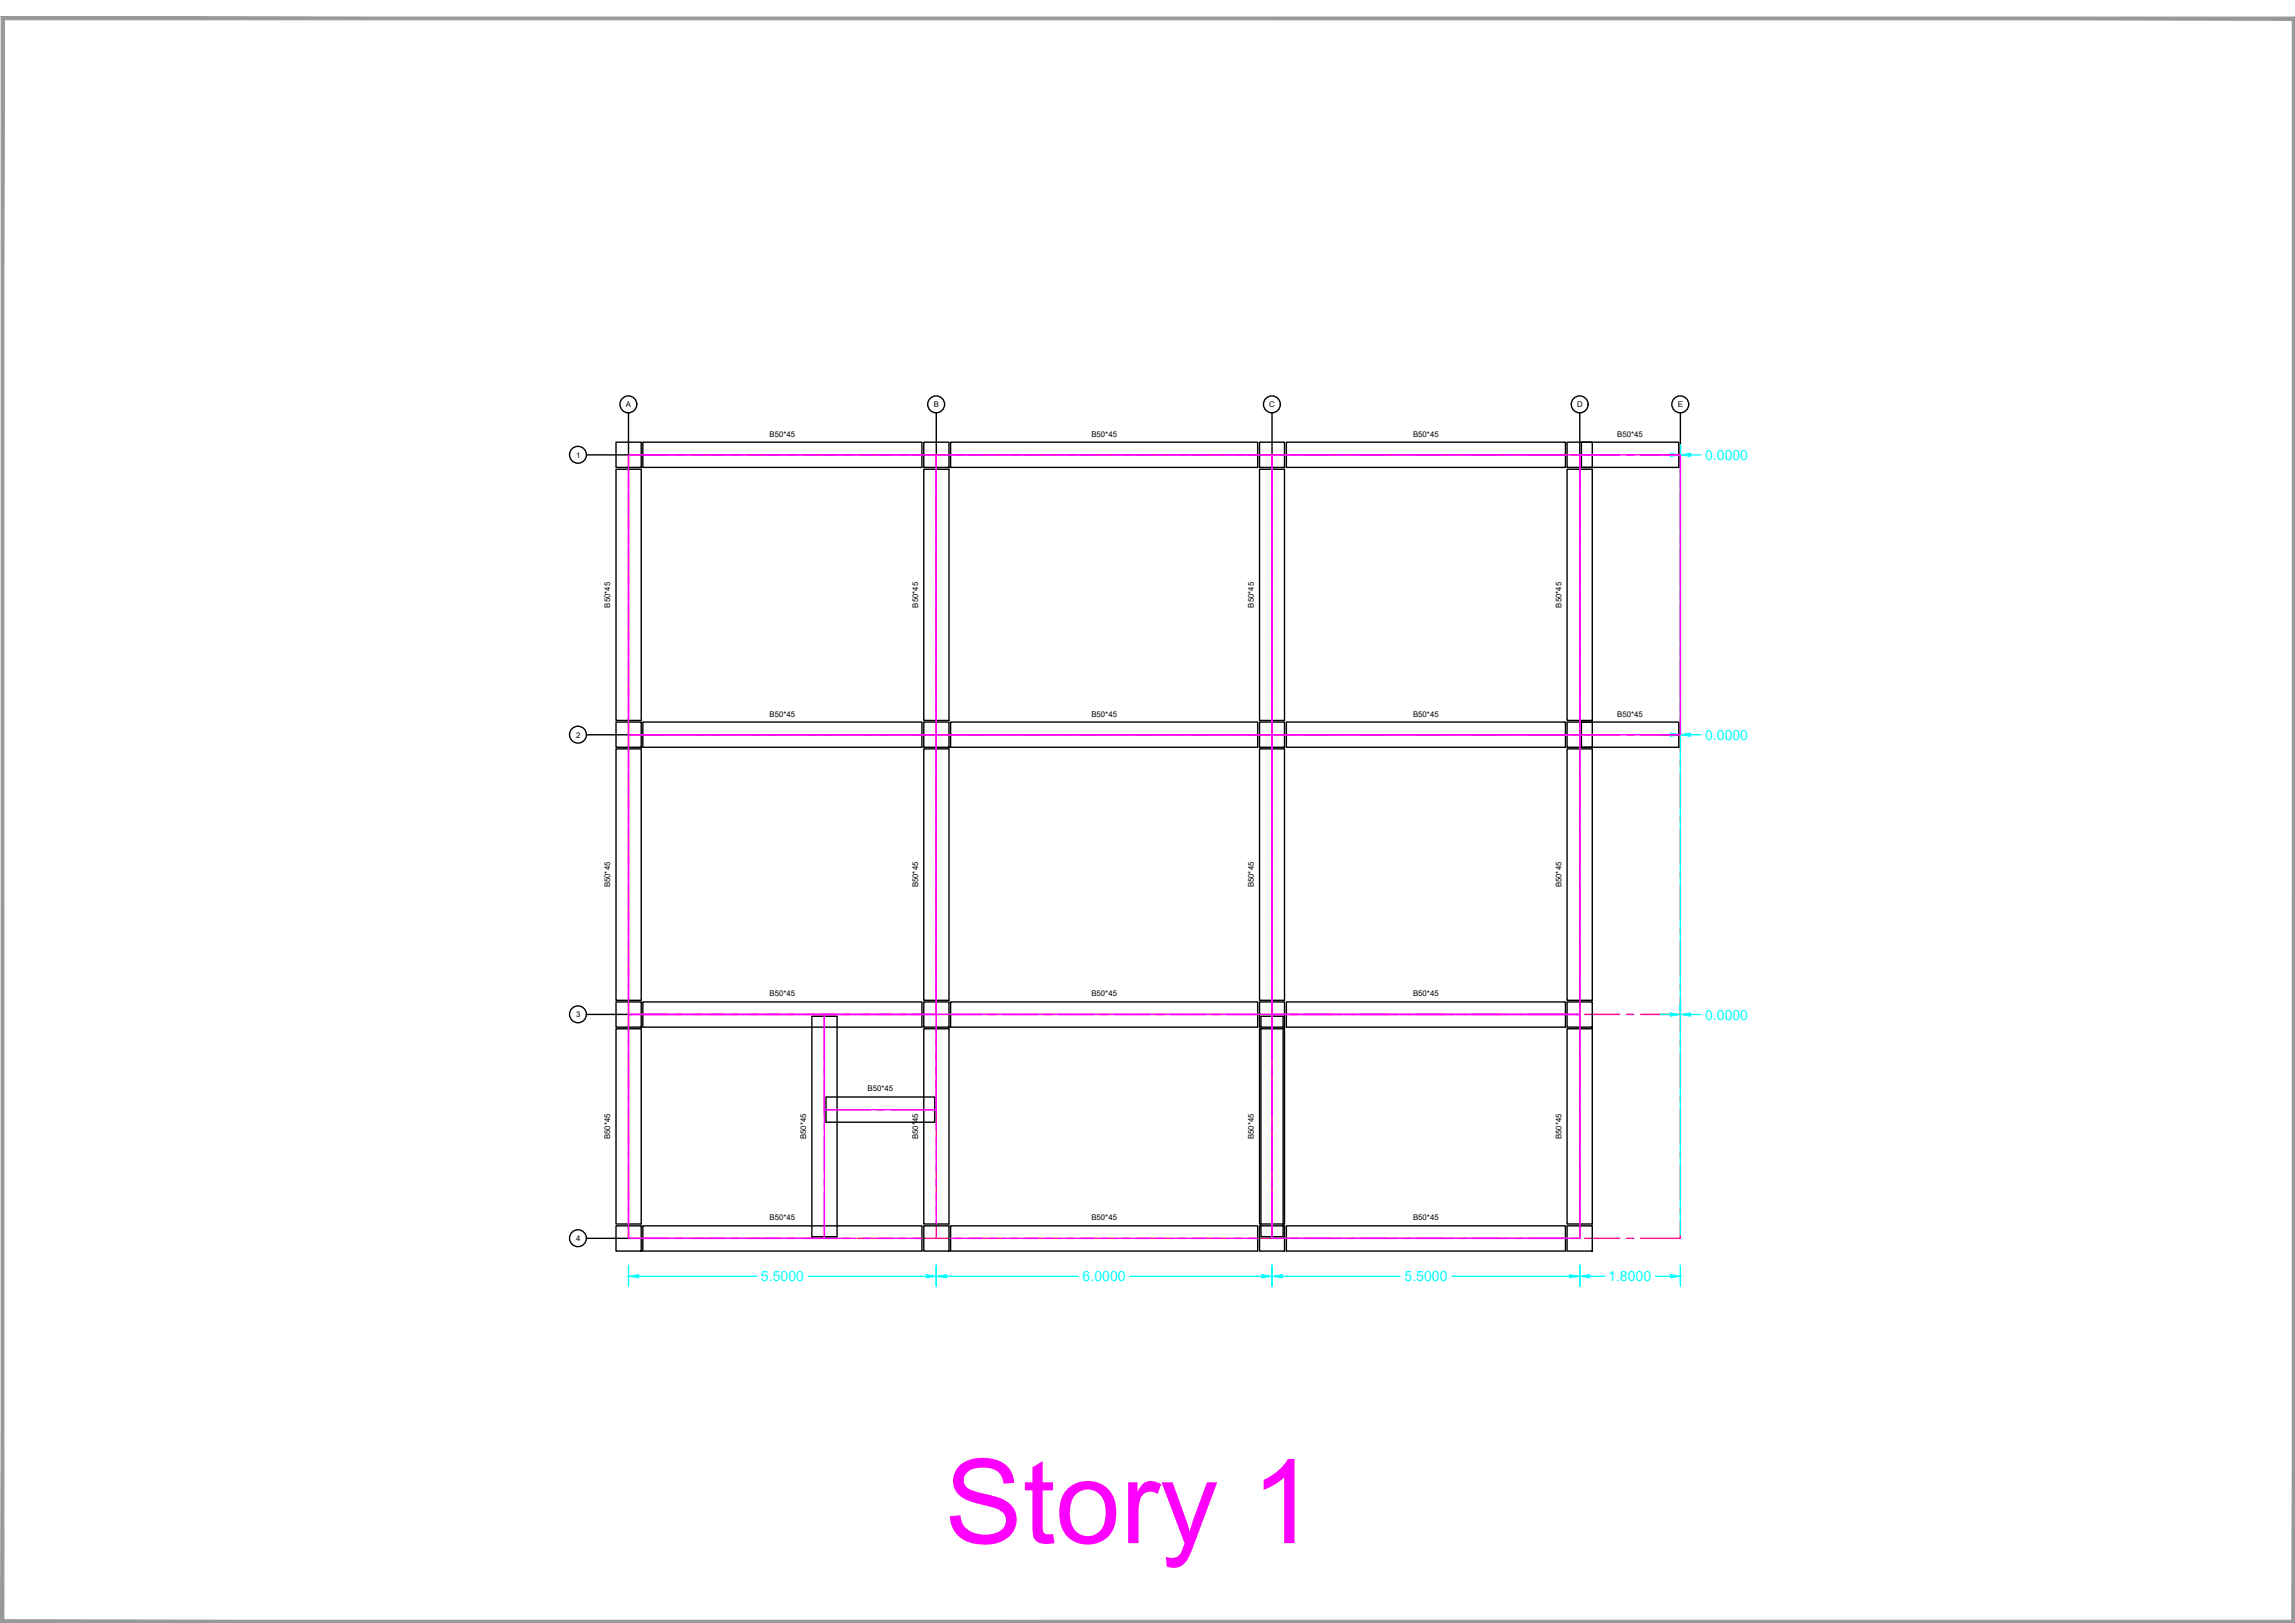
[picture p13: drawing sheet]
<svg xmlns="http://www.w3.org/2000/svg" width="420mm" height="297mm" viewBox="0 0 420 297" stroke-linecap="round" stroke-linejoin="round" font-family="sans-serif">
<defs><g id="words">
<text font-size="21.5" fill="#f0f" x="172.9" y="282.4">Story 1</text>
<g font-size="2.6" fill="#0ff">
<text x="312.2" y="84.1">0.0000</text>
<text x="312.2" y="135.4">0.0000</text>
<text x="312.2" y="186.6">0.0000</text>
<text x="139.3" y="234.5">5.5000</text>
<text x="198.2" y="234.5">6.0000</text>
<text x="257.1" y="234.5">5.5000</text>
<text x="294.4" y="234.5">1.8000</text>
</g>
<g font-size="1.4">
<text x="114.6" y="74.5">A</text>
<text x="170.9" y="74.5">B</text>
<text x="232.4" y="74.5">C</text>
<text x="288.7" y="74.5">D</text>
<text x="307.2" y="74.5">E</text>
<text x="105.5" y="83.8">1</text>
<text x="140.9" y="79.9">B50*45</text>
<text x="199.8" y="79.9">B50*45</text>
<text x="258.7" y="79.9">B50*45</text>
<text x="296.1" y="79.9">B50*45</text>
<text x="111.7" y="111.2" transform="rotate(-90 111.7 111.2)">B50*45</text>
<text x="168.1" y="111.2" transform="rotate(-90 168.1 111.2)">B50*45</text>
<text x="229.5" y="111.2" transform="rotate(-90 229.5 111.2)">B50*45</text>
<text x="285.9" y="111.2" transform="rotate(-90 285.9 111.2)">B50*45</text>
<text x="140.9" y="131.1">B50*45</text>
<text x="199.8" y="131.1">B50*45</text>
<text x="258.7" y="131.1">B50*45</text>
<text x="296.1" y="131.1">B50*45</text>
<text x="105.5" y="135">2</text>
<text x="111.7" y="162.4" transform="rotate(-90 111.7 162.4)">B50*45</text>
<text x="168.1" y="162.4" transform="rotate(-90 168.1 162.4)">B50*45</text>
<text x="229.5" y="162.4" transform="rotate(-90 229.5 162.4)">B50*45</text>
<text x="285.9" y="162.4" transform="rotate(-90 285.9 162.4)">B50*45</text>
<text x="140.9" y="182.4">B50*45</text>
<text x="199.8" y="182.4">B50*45</text>
<text x="258.7" y="182.4">B50*45</text>
<text x="105.5" y="186.2">3</text>
<text x="158.8" y="199.8">B50*45</text>
<text x="111.7" y="208.5" transform="rotate(-90 111.7 208.5)">B50*45</text>
<text x="147.6" y="208.5" transform="rotate(-90 147.6 208.5)">B50*45</text>
<text x="168.1" y="208.5" transform="rotate(-90 168.1 208.5)">B50*45</text>
<text x="229.5" y="208.5" transform="rotate(-90 229.5 208.5)">B50*45</text>
<text x="285.9" y="208.5" transform="rotate(-90 285.9 208.5)">B50*45</text>
<text x="105.5" y="227.1">4</text>
<text x="140.9" y="223.3">B50*45</text>
<text x="199.8" y="223.3">B50*45</text>
<text x="258.7" y="223.3">B50*45</text>
</g>
</g></defs>
<!-- layer: GRID -->
<g fill="none" stroke="#f00" stroke-width=".25">
<path d="M115.1 87.7v1.3M115.1 90.3v6.4M115.1 98v1.3M122.4 83.3h-7.3v3.1M123.7 83.3h1.2M126.2 83.3h6.4M133.9 83.3h1.3M136.4 83.3h6.5M144.1 83.3h1.3M146.7 83.3h6.4M154.4 83.3h1.3M156.9 83.3h6.5"/>
<path d="M164.6 83.3h1.3M167.2 83.3h6.4M171.4 83.3v3.1M171.4 87.7v1.3M171.4 90.3v6.4M171.4 98v1.3M174.9 83.3h1.2M177.4 83.3h6.5M185.1 83.3h1.3M187.7 83.3h6.4M195.4 83.3h1.2M197.9 83.3h6.4"/>
<path d="M205.6 83.3h1.3M208.2 83.3h6.3M215.9 83.3h1.2M218.4 83.3h6.4M226.1 83.3h1.3M228.6 83.3h6.4M232.9 83.3v3.1M232.9 87.7v1.3M232.9 90.3v6.4M232.9 98v1.3M236.3 83.3h1.3M238.9 83.3h6.4"/>
<path d="M246.6 83.3h1.3M249.1 83.3h6.4M256.8 83.3h1.3M259.4 83.3h6.4M267.1 83.3h1.3M269.6 83.3h6.4M277.3 83.3h1.3M279.9 83.3h6.4M287.6 83.3h1.2M289.2 83.3v3.1M289.2 87.7v1.3M289.2 90.3v6.4"/>
<path d="M289.2 98v1.3M290.1 83.3h6.4M297.8 83.3h1.3M300.4 83.3h7.2v3.1M307.6 87.7v1.3M307.6 90.3v6.4M307.6 98v1.3M115.1 100.5v6.4M115.1 108.2v1.3M115.1 110.8v6.4M115.1 118.5v1.2M171.4 100.5v6.4"/>
<path d="M171.4 108.2v1.3M171.4 110.8v6.4M171.4 118.5v1.2M232.9 100.5v6.4M232.9 108.2v1.3M232.9 110.8v6.4M232.9 118.5v1.2M289.2 100.5v6.4M289.2 108.2v1.3M289.2 110.8v6.4M289.2 118.5v1.2M307.6 100.5v6.4"/>
<path d="M307.6 108.2v1.3M307.6 110.8v6.4M307.6 118.5v1.2M115.1 121v6.4M115.1 128.7v1.3M115.1 131.3v6.4M115.1 138.9v1.3M115.1 134.5h7.3M123.7 134.5h1.2M126.2 134.5h6.4M133.9 134.5h1.3M136.4 134.5h6.5"/>
<path d="M144.1 134.5h1.3M146.7 134.5h6.4M154.4 134.5h1.3M156.9 134.5h6.5M164.6 134.5h1.3M167.2 134.5h6.4M171.4 121v6.4M171.4 128.7v1.3M171.4 131.3v6.4M171.4 138.9v1.3M174.9 134.5h1.2M177.4 134.5h6.5"/>
<path d="M185.1 134.5h1.3M187.7 134.5h6.4M195.4 134.5h1.2M197.9 134.5h6.4M205.6 134.5h1.3M208.2 134.5h6.3M215.9 134.5h1.2M218.4 134.5h6.4M226.1 134.5h1.3M228.6 134.5h6.4M232.9 121v6.4M232.9 128.7v1.3"/>
<path d="M232.9 131.3v6.4M232.9 138.9v1.3M236.3 134.5h1.3M238.9 134.5h6.4M246.6 134.5h1.3M249.1 134.5h6.4M256.8 134.5h1.3M259.4 134.5h6.4M267.1 134.5h1.3M269.6 134.5h6.4M277.3 134.5h1.3M279.9 134.5h6.4"/>
<path d="M287.6 134.5h1.2M289.2 121v6.4M289.2 128.7v1.3M289.2 131.3v6.4M289.2 138.9v1.3M290.1 134.5h6.4M297.8 134.5h1.3M300.4 134.5h7.2M307.6 121v6.4M307.6 128.7v1.3M307.6 131.3v6.4M307.6 138.9v1.3"/>
<path d="M115.1 141.5v6.4M115.1 149.2v1.3M115.1 151.8v6.3M115.1 159.4v1.3M171.4 141.5v6.4M171.4 149.2v1.3M171.4 151.8v6.3M171.4 159.4v1.3M232.9 141.5v6.4M232.9 149.2v1.3M232.9 151.8v6.3M232.9 159.4v1.3"/>
<path d="M289.2 141.5v6.4M289.2 149.2v1.3M289.2 151.8v6.3M289.2 159.4v1.3M307.6 141.5v6.4M307.6 149.2v1.3M307.6 151.8v6.3M307.6 159.4v1.3M115.1 162v6.4M115.1 169.7v1.3M115.1 172.2v6.4M115.1 179.9v1.3"/>
<path d="M171.4 162v6.4M171.4 169.7v1.3M171.4 172.2v6.4M171.4 179.9v1.3M232.9 162v6.4M232.9 169.7v1.3M232.9 172.2v6.4M232.9 179.9v1.3M289.2 162v6.4M289.2 169.7v1.3M289.2 172.2v6.4M289.2 179.9v1.3"/>
<path d="M307.6 162v6.4M307.6 169.7v1.3M307.6 172.2v6.4M307.6 179.9v1.3M115.1 182.5v6.4M115.1 190.1v1.3M115.1 192.7v6.4M115.1 185.7h7.3M123.7 185.7h1.2M126.2 185.7h6.4M133.9 185.7h1.3M136.4 185.7h6.5"/>
<path d="M144.1 185.7h1.3M146.7 185.7h6.4M154.4 185.7h1.3M156.9 185.7h6.5M164.6 185.7h1.3M167.2 185.7h6.4M171.4 182.5v6.4M171.4 190.1v1.3M171.4 192.7v6.4M174.9 185.7h1.2M177.4 185.7h6.5M185.1 185.7h1.3"/>
<path d="M187.7 185.7h6.4M195.4 185.7h1.2M197.9 185.7h6.4M205.6 185.7h1.3M208.2 185.7h6.3M215.9 185.7h1.2M218.4 185.7h6.4M226.1 185.7h1.3M228.6 185.7h6.4M232.9 182.5v6.4M232.9 190.1v1.3M232.9 192.7v6.4"/>
<path d="M236.3 185.7h1.3M238.9 185.7h6.4M246.6 185.7h1.3M249.1 185.7h6.4M256.8 185.7h1.3M259.4 185.7h6.4M267.1 185.7h1.3M269.6 185.7h6.4M277.3 185.7h1.3M279.9 185.7h6.4M287.6 185.7h1.2M289.2 182.5v6.4"/>
<path d="M289.2 190.1v1.3M289.2 192.7v6.4M290.1 185.7h6.4M297.8 185.7h1.3M300.4 185.7h7.2M307.6 182.5v6.4M307.6 190.1v1.3M307.6 192.7v6.4M115.1 200.4v1.3M115.1 203v6.4M115.1 210.6v1.3M115.1 213.2v6.4"/>
<path d="M171.4 200.4v1.3M171.4 203v6.4M171.4 210.6v1.3M171.4 213.2v6.4M232.9 200.4v1.3M232.9 203v6.4M232.9 210.6v1.3M232.9 213.2v6.4M289.2 200.4v1.3M289.2 203v6.4M289.2 210.6v1.3M289.2 213.2v6.4"/>
<path d="M307.6 200.4v1.3M307.6 203v6.4M307.6 210.6v1.3M307.6 213.2v6.4M115.1 220.9v1.3M115.1 223.5v3.1h7.3M123.7 226.6h1.2M126.2 226.6h6.4M133.9 226.6h1.3M136.4 226.6h6.5M144.1 226.6h1.3M146.7 226.6h6.4"/>
<path d="M154.4 226.6h1.3M156.9 226.6h6.5M164.6 226.6h1.3M167.2 226.6h6.4M171.4 220.9v1.3M171.4 223.5v3.1M174.9 226.6h1.2M177.4 226.6h6.5M185.1 226.6h1.3M187.7 226.6h6.4M195.4 226.6h1.2M197.9 226.6h6.4"/>
<path d="M205.6 226.6h1.3M208.2 226.6h6.3M215.9 226.6h1.2M218.4 226.6h6.4M226.1 226.6h1.3M228.6 226.6h6.4M232.9 220.9v1.3M232.9 223.5v3.1M236.3 226.6h1.3M238.9 226.6h6.4M246.6 226.6h1.3M249.1 226.6h6.4"/>
<path d="M256.8 226.6h1.3M259.4 226.6h6.4M267.1 226.6h1.3M269.6 226.6h6.4M277.3 226.6h1.3M279.9 226.6h6.4M287.6 226.6h1.2M289.2 220.9v1.3M289.2 223.5v3.1M290.1 226.6h6.4M297.8 226.6h1.3M307.6 220.9v1.3"/>
<path d="M307.6 223.5v3.1h-7.2"/>
</g>
<g fill="none" stroke="#000" stroke-width=".25">
<path d="M115.1 75.6v7.7h-7.7M171.4 75.6v7.7M232.9 75.6v7.7M289.2 75.6v7.7M307.6 75.6v7.7M107.4 134.5h7.7M107.4 185.7h7.7M107.4 226.6h7.7"/>
<circle cx="115" cy="74" r="1.55"/>
<circle cx="171.4" cy="74" r="1.55"/>
<circle cx="232.9" cy="74" r="1.55"/>
<circle cx="289.2" cy="74" r="1.55"/>
<circle cx="307.6" cy="74" r="1.55"/>
<circle cx="105.8" cy="83.2" r="1.55"/>
<circle cx="105.8" cy="134.5" r="1.55"/>
<circle cx="105.8" cy="185.6" r="1.55"/>
<circle cx="105.8" cy="226.6" r="1.55"/>
</g>
<!-- layer: DIMENSIONS -->
<g fill="none" stroke="#0ff" stroke-width=".25">
<path d="M304 83.3h1.8M307.6 82.6v-1.2v144.6M309.5 83.3h1.9M304 134.5h1.8M309.5 134.5h1.9M304 185.7h1.8M309.5 185.7h1.9M115.1 231.5v3.9M116.9 233.6h21.6M148 233.6h21.6M171.4 231.5v3.9M173.3 233.6h24.1"/>
<path d="M206.9 233.6h24.1M232.9 231.5v3.9M234.7 233.6h21.6M265.8 233.6h21.6M289.2 231.5v3.9M291 233.6h2.8M303.1 233.6h2.7M307.6 231.5v3.9"/>
</g>
<g fill="#0ff" stroke="#0ff" stroke-width=".18">
<path d="M115.1 233.6l1.8-.3v.6z"/>
<path d="M169.6 233.3l1.8 .3-1.8 .3z"/>
<path d="M171.4 233.6l1.9-.3v.6z"/>
<path d="M231 233.3l1.9 .3-1.9 .3z"/>
<path d="M232.9 233.6l1.8-.3v.6z"/>
<path d="M287.4 233.3l1.8 .3-1.8 .3z"/>
<path d="M289.2 233.6l1.8-.3v.6z"/>
<path d="M305.8 233.3l1.8 .3-1.8 .3z"/>
<path d="M305.8 185.4l1.8 .3-1.8 .3z"/>
<path d="M307.6 185.7l1.9-.3v.6z"/>
<path d="M305.8 134.1l1.8 .4-1.8 .3z"/>
<path d="M307.6 134.5l1.9-.4v.7z"/>
<path d="M305.8 83l1.8 .3-1.8 .3z"/>
<path d="M307.6 83.3l1.9-.3v.6z"/>
</g>
<!-- layer: COLS -->
<g fill="none" stroke="#000" stroke-width=".25">
<path d="M112.8 80.9h4.6v4.6h-4.6zM169.1 80.9h4.6v4.6h-4.6zM230.6 80.9h4.6v4.6h-4.6zM286.9 80.9h4.6v4.6h-4.6zM112.8 132.2h4.6v4.6h-4.6zM169.1 132.2h4.6v4.6h-4.6zM230.6 132.2h4.6v4.6h-4.6zM286.9 132.2h4.6v4.6h-4.6zM112.8 183.4h4.6v4.6h-4.6zM169.1 183.4h4.6v4.6h-4.6zM230.6 183.4h4.6v4.6h-4.6zM286.9 183.4h4.6v4.6h-4.6z"/>
<path d="M112.8 224.4h4.6v4.6h-4.6zM169.1 224.4h4.6v4.6h-4.6zM230.6 224.4h4.6v4.6h-4.6zM286.9 224.4h4.6v4.6h-4.6z"/>
</g>
<!-- layer: BEAM -->
<g fill="none" stroke="#000" stroke-width=".25">
<path d="M112.8 85.9h4.6v46h-4.6zM117.7 80.9h51.1v4.6h-51.1zM169.1 85.9h4.6v46h-4.6zM174 80.9h56.3v4.6h-56.3zM230.6 85.9h4.6v46h-4.6zM235.5 80.9h51.1v4.6h-51.1zM286.9 85.9h4.6v46h-4.6zM289.5 80.9h17.8v4.6h-17.8zM112.8 137.1h4.6v46h-4.6zM117.7 132.2h51.1v4.6h-51.1zM169.1 137.1h4.6v46h-4.6zM174 132.2h56.3v4.6h-56.3z"/>
<path d="M230.6 137.1h4.6v46h-4.6zM235.5 132.2h51.1v4.6h-51.1zM286.9 137.1h4.6v46h-4.6zM289.5 132.2h17.8v4.6h-17.8zM112.8 188.3h4.6v35.7h-4.6zM117.7 183.4h51.1v4.6h-51.1zM148.6 186h4.6v40.3h-4.6zM169.1 188.3h4.6v35.7h-4.6zM174 183.4h56.3v4.6h-56.3zM230.6 188.3h4.6v35.7h-4.6zM230.8 186h4.1v40.3h-4.1zM235.5 183.4h51.1v4.6h-51.1z"/>
<path d="M286.9 188.3h4.6v35.7h-4.6zM151.2 200.8h19.9v4.6h-19.9zM117.7 224.4h51.1v4.6h-51.1zM174 224.4h56.3v4.6h-56.3zM235.5 224.4h51.1v4.6h-51.1z"/>
</g>
<!-- layer: CENTERLINES -->
<g fill="none" stroke="#f0f" stroke-width=".25">
<path d="M115.1 85.9v5.7M115.1 92.9v1.2M115.1 95.4v6.4M117.7 83.3h8.2M127.3 83.3h1.2M129.8 83.3h6.4M137.5 83.3h1.3M140 83.3h6.4M147.7 83.3h1.3M150.3 83.3h6.4M158 83.3h1.3M160.5 83.3h8.3"/>
<path d="M171.4 85.9v5.7M171.4 92.9v1.2M171.4 95.4v6.4M174 83.3h5.7M181 83.3h1.3M183.6 83.3h6.4M191.3 83.3h1.2M193.8 83.3h6.4M201.5 83.3h1.3M204 83.3h6.5M211.8 83.3h1.2M214.3 83.3h6.4"/>
<path d="M222 83.3h1.3M224.5 83.3h5.8M232.9 85.9v5.7M232.9 92.9v1.2M232.9 95.4v6.4M235.5 83.3h8.3M245 83.3h1.3M247.6 83.3h6.4M255.3 83.3h1.3M257.9 83.3h6.3M265.5 83.3h1.3M268.1 83.3h6.4"/>
<path d="M275.8 83.3h1.3M278.3 83.3h8.3M289.2 85.9v5.7M289.2 92.9v1.2M289.2 95.4v6.4M289.5 83.3h7M297.8 83.3h1.3M300.4 83.3h6.9M115.1 103.1v1.3M115.1 105.6v6.4M115.1 113.4v1.2M115.1 115.9v6.4"/>
<path d="M171.4 103.1v1.3M171.4 105.6v6.4M171.4 113.4v1.2M171.4 115.9v6.4M232.9 103.1v1.3M232.9 105.6v6.4M232.9 113.4v1.2M232.9 115.9v6.4M289.2 103.1v1.3M289.2 105.6v6.4M289.2 113.4v1.2M289.2 115.9v6.4"/>
<path d="M115.1 123.6v1.3M115.1 126.1v5.8M115.1 137.1v5.7M117.7 134.5h8.2M127.3 134.5h1.2M129.8 134.5h6.4M137.5 134.5h1.3M140 134.5h6.4M147.7 134.5h1.3M150.3 134.5h6.4M158 134.5h1.3M160.5 134.5h8.3"/>
<path d="M171.4 123.6v1.3M171.4 126.1v5.8M171.4 137.1v5.7M174 134.5h5.7M181 134.5h1.3M183.6 134.5h6.4M191.3 134.5h1.2M193.8 134.5h6.4M201.5 134.5h1.3M204 134.5h6.5M211.8 134.5h1.2M214.3 134.5h6.4"/>
<path d="M222 134.5h1.3M224.5 134.5h5.8M232.9 123.6v1.3M232.9 126.1v5.8M232.9 137.1v5.7M235.5 134.5h8.3M245 134.5h1.3M247.6 134.5h6.4M255.3 134.5h1.3M257.9 134.5h6.3M265.5 134.5h1.3M268.1 134.5h6.4"/>
<path d="M275.8 134.5h1.3M278.3 134.5h8.3M289.2 123.6v1.3M289.2 126.1v5.8M289.2 137.1v5.7M289.5 134.5h7M297.8 134.5h1.3M300.4 134.5h6.9M115.1 144v1.4M115.1 146.6v6.4M115.1 154.3v1.3M115.1 156.9v6.4"/>
<path d="M171.4 144v1.4M171.4 146.6v6.4M171.4 154.3v1.3M171.4 156.9v6.4M232.9 144v1.4M232.9 146.6v6.4M232.9 154.3v1.3M232.9 156.9v6.4M289.2 144v1.4M289.2 146.6v6.4M289.2 154.3v1.3M289.2 156.9v6.4"/>
<path d="M115.1 164.5v1.3M115.1 167.1v6.4M115.1 174.8v1.3M115.1 177.4v5.7M171.4 164.5v1.3M171.4 167.1v6.4M171.4 174.8v1.3M171.4 177.4v5.7M232.9 164.5v1.3M232.9 167.1v6.4M232.9 174.8v1.3M232.9 177.4v5.7"/>
<path d="M289.2 164.5v1.3M289.2 167.1v6.4M289.2 174.8v1.3M289.2 177.4v5.7M115.1 188.3v5.7M115.1 195.3v1.2M115.1 197.9v6.3M117.7 185.7h8.2M127.3 185.7h1.2M129.8 185.7h6.4M137.5 185.7h1.3M140 185.7h6.4"/>
<path d="M147.7 185.7h1.3M150.3 185.7h6.4M150.9 186v8M150.9 195.3v1.2M150.9 197.9v6.3M158 185.7h1.3M160.5 185.7h8.3M171.4 188.3v5.7M171.4 195.3v1.2M171.4 197.9v6.3M174 185.7h5.7M181 185.7h1.3"/>
<path d="M183.6 185.7h6.4M191.3 185.7h1.2M193.8 185.7h6.4M201.5 185.7h1.3M204 185.7h6.5M211.8 185.7h1.2M214.3 185.7h6.4M222 185.7h1.3M224.5 185.7h5.8M232.9 186v8M232.9 195.3v1.2M232.9 197.9v6.3"/>
<path d="M235.5 185.7h8.3M245 185.7h1.3M247.6 185.7h6.4M255.3 185.7h1.3M257.9 185.7h6.3M265.5 185.7h1.3M268.1 185.7h6.4M275.8 185.7h1.3M278.3 185.7h8.3M289.2 188.3v5.7M289.2 195.3v1.2M289.2 197.9v6.3"/>
<path d="M115.1 205.5v1.3M115.1 208.1v6.4M115.1 215.8v1.2M115.1 218.3v5.7M150.9 205.5v1.3M150.9 208.1v6.4M150.9 215.8v1.2M150.9 218.3v8M151.2 203.1h8.1M160.5 203.1h1.3M163.1 203.1h8M171.4 205.5v1.3"/>
<path d="M171.4 208.1v6.4M171.4 215.8v1.2M171.4 218.3v5.7M232.9 205.5v1.3M232.9 208.1v6.4M232.9 215.8v1.2M232.9 218.3v8M289.2 205.5v1.3M289.2 208.1v6.4M289.2 215.8v1.2M289.2 218.3v5.7M117.7 226.6h8.2"/>
<path d="M127.3 226.6h1.2M129.8 226.6h6.4M137.5 226.6h1.3M140 226.6h6.4M147.7 226.6h1.3M150.3 226.6h6.4M158 226.6h1.3M160.5 226.6h8.3M174 226.6h5.7M181 226.6h1.3M183.6 226.6h6.4M191.3 226.6h1.2"/>
<path d="M193.8 226.6h6.4M201.5 226.6h1.3M204 226.6h6.5M211.8 226.6h1.2M214.3 226.6h6.4M222 226.6h1.3M224.5 226.6h5.8M235.5 226.6h8.3M245 226.6h1.3M247.6 226.6h6.4M255.3 226.6h1.3M257.9 226.6h6.3"/>
<path d="M265.5 226.6h1.3M268.1 226.6h6.4M275.8 226.6h1.3M278.3 226.6h8.3"/>
</g>
<!-- layer: SLAB -->
<path d="M115.1 83.3h56.3v51.2h-56.3zM171.4 83.3h61.5v51.2h-61.5zM232.9 83.3h56.3v51.2h-56.3zM289.2 83.3h18.4v51.2h-18.4zM115.1 134.5h56.3v51.2h-56.3zM171.4 134.5h61.5v51.2h-61.5zM232.9 134.5h56.3v51.2h-56.3zM115.1 185.7h35.8v40.9h-35.8zM150.9 185.7h20.5v17.4h-20.5zM232.9 185.7h56.3v40.9h-56.3z" fill="none" stroke="#f0f" stroke-width=".25"/>
<!-- layer: Layer4 -->
<g fill="#989898" stroke="#989898" stroke-width=".18">
<path d="M419.7 3.6v292.9l.5-293.4zM420.2 3.1v293.9l-.5-.5z"/>
<path d="M.7 296.5l419.5 .5-.5-.5zM.7 296.5l419.5 .5h-420z"/>
<path d="M.7 3.6l-.5 293.4 .5-.5zM.2 3.1l.5 .5-.5 293.4z"/>
<path d="M.2 3.1l.5 .5h419zM.2 3.1h420l-.5 .5z"/>
</g>
<use href="#words"/>
</svg>
